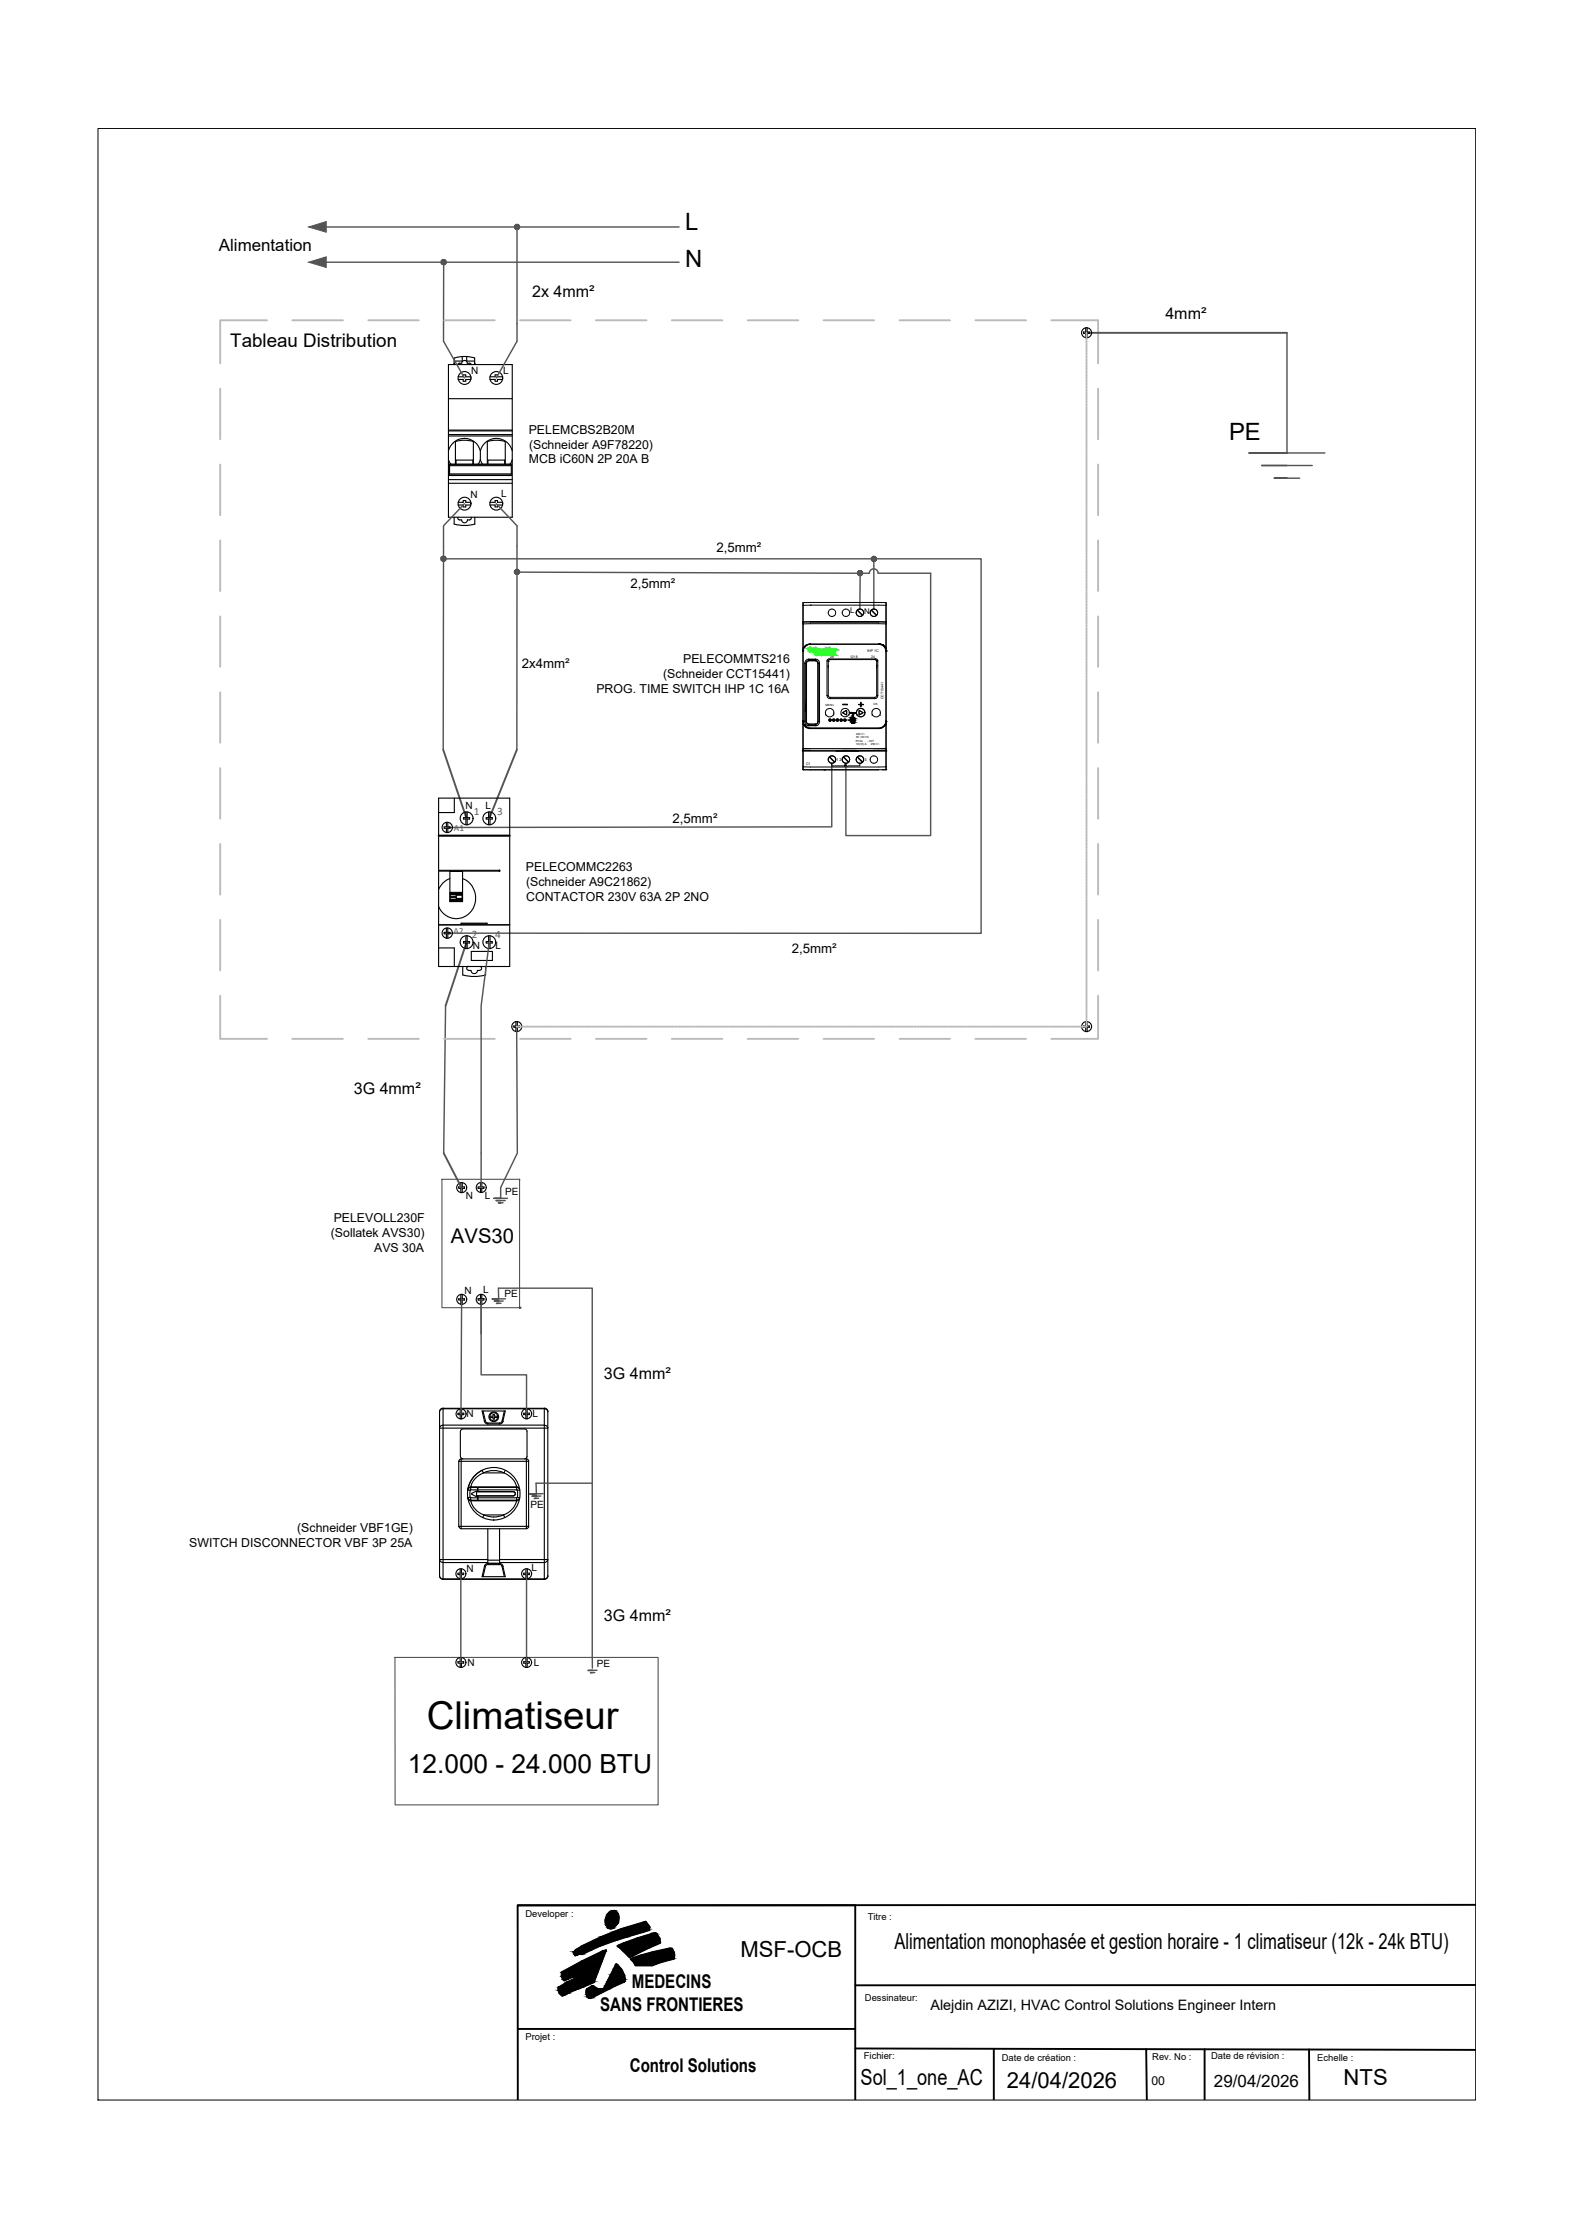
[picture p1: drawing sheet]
<svg xmlns="http://www.w3.org/2000/svg" width="210mm" height="297mm" viewBox="0 0 210 297" stroke-linecap="round" stroke-linejoin="round" font-family="sans-serif">
<defs><g id="words">
<text font-size="5.1" x="56.9" y="230.6">Climatiseur</text>
<text font-size="3.5" x="54.4" y="236.5">12.000 - 24.000 BTU</text>
<g font-size="3.2">
<text x="91.4" y="35.6">N</text>
<text x="91.4" y="30.7">L</text>
<text x="163.9" y="58.6">PE</text>
</g>
<g font-size="2.9">
<text x="98.7" y="261">MSF-OCB</text>
<text x="119.3" y="260">Alimentation monophasée et gestion horaire - 1 climatiseur (12k - 24k BTU)</text>
<text x="114.8" y="278.1">Sol_1_one_AC</text>
<text x="134.3" y="278.5">24/04/2026</text>
<text x="179.2" y="278.1">NTS</text>
</g>
<text font-size="2.7" x="60.1" y="165.8">AVS30</text>
<g font-size="2.5">
<text x="30.7" y="46.3">Tableau Distribution</text>
<text x="80" y="268.2">SANS FRONTIERES</text>
<text x="84.3" y="265.1">MEDECINS</text>
<text x="84" y="276.3">Control Solutions</text>
</g>
<g font-size="2.3">
<text x="29.2" y="33.5">Alimentation</text>
<text x="161.9" y="278.3">29/04/2026</text>
</g>
<g font-size="2.1">
<text x="71" y="39.7">2x 4mm²</text>
<text x="155.4" y="42.6">4mm²</text>
<text x="47.2" y="146">3G 4mm²</text>
<text x="80.5" y="183.9">3G 4mm²</text>
<text x="80.5" y="216.2">3G 4mm²</text>
</g>
<text font-size="1.9" x="124.1" y="268.1">Alejdin AZIZI, HVAC Control Solutions Engineer Intern</text>
<g font-size="1.8">
<text x="95.5" y="73.7">2,5mm²</text>
<text x="84.1" y="78.4">2,5mm²</text>
<text x="69.6" y="89.1">2x4mm²</text>
<text x="89.7" y="109.7">2,5mm²</text>
<text x="105.6" y="127.1">2,5mm²</text>
</g>
<g font-size="1.6">
<text x="70.5" y="57.8">PELEMCBS2B20M</text>
<text x="70.6" y="59.8">(Schneider A9F78220)</text>
<text x="70.5" y="61.8">MCB iC60N 2P 20A B</text>
<text x="91.1" y="88.5">PELECOMMTS216</text>
<text x="79.5" y="92.4">PROG. TIME SWITCH IHP 1C 16A</text>
<text x="88.4" y="90.5">(Schneider CCT15441)</text>
<text x="70.1" y="116.2">PELECOMMC2263</text>
<text x="70.2" y="118.1">(Schneider A9C21862)</text>
<text x="70.2" y="120.1">CONTACTOR 230V 63A 2P 2NO</text>
<text x="44.1" y="165">(Sollatek AVS30)</text>
<text x="44.5" y="163">PELEVOLL230F</text>
<text x="49.9" y="167">AVS 30A</text>
<text x="25.2" y="206.3">SWITCH DISCONNECTOR VBF 3P 25A</text>
<text x="39.6" y="204.4">(Schneider VBF1GE)</text>
<text x="153.6" y="278.1">00</text>
</g>
<g font-size="1.5" fill="#397272">
<text x="63.2" y="108.7">1</text>
<text x="66.3" y="108.7">3</text>
<text x="62.9" y="125.2">2</text>
<text x="66" y="125.2">4</text>
</g>
<g font-size="1.3">
<text x="62.8" y="49.9">N</text>
<text x="67.1" y="49.8">L</text>
<text x="62.7" y="66.5">N</text>
<text x="66.8" y="66.3">L</text>
<text x="62.1" y="107.9">N</text>
<text x="64.8" y="108">L</text>
<text x="63" y="126.6">N</text>
<text x="66.1" y="126.6">L</text>
<text x="62.1" y="159.9">N</text>
<text x="64.7" y="160">L</text>
<text x="67.4" y="159.4">PE</text>
<text x="61.9" y="172.6">N</text>
<text x="64.4" y="172.5">L</text>
<text x="67.3" y="173">PE</text>
<text x="62.2" y="189">N</text>
<text x="71" y="189">L</text>
<text x="70.7" y="201.2">PE</text>
<text x="62.2" y="209.6">N</text>
<text x="70.9" y="209.5">L</text>
<text x="62.3" y="222.3">N</text>
<text x="71.2" y="222.2">L</text>
<text x="79.6" y="222.3">PE</text>
<text x="70.1" y="255.7">Developer :</text>
<text x="115.7" y="256">Titre :</text>
<text x="115.3" y="266.9">Dessinateur:</text>
<text x="70.1" y="272.1">Projet :</text>
<text x="115.2" y="274.6">Fichier:</text>
<text x="133.6" y="274.9">Date de création :</text>
<text x="153.7" y="274.8">Rev. No :</text>
<text x="161.5" y="274.7">Date de révision :</text>
<text x="175.7" y="274.9">Echelle :</text>
</g>
<g font-size="1.3" fill="#397272">
<text x="60.5" y="110.8">A1</text>
<text x="60.5" y="124.6">A2</text>
</g>
<g font-size="1">
<text x="113.4" y="81.8">L</text>
<text x="115.2" y="81.9">N</text>
</g>
<g font-size=".5">
<text x="110.7" y="87.8">06</text>
<text x="113.4" y="87.8">1218</text>
<text x="115.6" y="87">IHP 1C</text>
<text x="116.2" y="87.8">24</text>
<text x="117.8" y="93.2" transform="rotate(-90 117.8 93.2)">CCT15441</text>
<text x="107.5" y="102">C1</text>
<text x="111.5" y="101.5">1</text>
<text x="111.9" y="101.5">2</text>
<text x="115.3" y="101.5">3</text>
</g>
<g font-size=".4">
<text x="110.1" y="94.1">MENU</text>
<text x="116.5" y="94.1">OK</text>
<text x="114.1" y="99">R10a</text>
<text x="114.1" y="99.4">16(10) A</text>
<text x="114.2" y="98.1">230 V~</text>
<text x="114.2" y="98.4">50 / 60 Hz</text>
<text x="115.7" y="99">- 30T</text>
<text x="116.1" y="99.4">250 V~</text>
</g>
</g></defs>
<!-- layer: 01_Puissance -->
<g fill="none" stroke="#545454" stroke-width=".19">
<path d="M43.5 30.3h47.1M43.5 35h47.1M59.2 35l-.1 10.5 2.8 4.9M68.9 30.3v15.2l-2.7 4.9M171.6 44.4v16h-5h10.1M61.9 67.2l-2.8 2.9v29.9M66.2 67.2l2.7 2.9v29.9M171.6 62.1h-3.3h6.7M171.6 63.8h-1.7h3.4M59.4 134.2l-.2 19.6M65.2 125.7l-1 8.5v24.2M68.9 137.6l.1 16.2-2.2 4.6v1.4h-.9h1.8"/>
<path d="M69.3 157.3v.1M61.6 173.3l-.1 15.3M64.2 177.9v-4.6v10.1h6v5.2M66.5 173.5l-.6 .1 1.2-.1M66.8 160.1h-.6h1.2M66.8 160.4h-.3h.6M66.8 173.8h-.6h.3M67.4 173.2l-1.8 .1 .9-.1v-1.4h12.5v50.7M69.3 174.4h.1M71.5 199.5l-.6 .1 1.2-.1M71.5 199.8l-.3 .1 .6-.1M79 197.8h-7.5v1.4l-.9 .1 1.8-.1"/>
<path d="M61.5 209.9v11.8M70.2 209.9v11.8M79 222.8h-.6h1.2M79 223.1h-.3h.6"/>
</g>
<g fill="#545454" stroke="#545454" stroke-width=".13">
<path d="M41.2 30.3l2.3-.7v1.4z"/>
<path d="M41.2 35l2.3-.7v1.4z"/>
<path d="M68.9 30.3h.4v-.2zM69.1 30l.2 .1-.4 .2zM68.9 29.9v.4l.2-.3z"/>
<path d="M68.8 30l.1 .3v-.4zM68.7 30.1l.1-.1 .1 .3zM68.7 30.1l-.1 .2h.3z"/>
<path d="M68.6 30.3l.1 .1 .2-.1zM68.7 30.4l.2-.1-.1 .3zM68.9 30.3l-.1 .3h.1z"/>
<path d="M68.9 30.3v.3h.2zM68.9 30.3l.4 .1-.2 .2zM68.9 30.3l.4 .1v-.1z"/>
<path d="M59.2 35h.3v-.2zM59.3 34.7l.2 .1-.3 .2zM59.2 34.6v.4l.1-.3z"/>
<path d="M59 34.7l.2 .3v-.4zM59 34.7l.2 .3-.3-.2zM58.9 34.8l-.1 .2h.4z"/>
<path d="M58.8 35l.1 .1 .3-.1zM58.9 35.1l.3-.1-.2 .3zM59.2 35l-.2 .3h.2z"/>
<path d="M59.2 35v.3h.1zM59.2 35l.3 .1-.2 .2zM59.2 35l.3 .1v-.1z"/>
</g>
<!-- layer: 02_Commande -->
<path d="M59.1 74.5h57.4v6.7M68.9 76.3l45.8 .2v4.7M114.7 76.5h1.2M115.9 76.4a.58 .58 0 0 1 .6-.5 .58 .58 0 0 1 .6 .6h7v34.9h-11.3v-9.6M116.5 74.5h14.3v50h-71.2M110.9 101.8v8.5l-51.3 .1" fill="none" stroke="#545454" stroke-width=".19"/>
<g fill="#545454" stroke="#545454" stroke-width=".13">
<path d="M68.9 76.3h.4l-.1-.2zM69.1 76l.1 .1-.3 .2zM68.9 75.9v.4l.2-.3z"/>
<path d="M68.8 76l.1 .3v-.4zM68.8 76l.1 .3-.2-.2zM68.7 76.1l-.1 .2h.3z"/>
<path d="M68.6 76.3l.1 .1 .2-.1zM68.7 76.4l.2-.1-.1 .3zM68.9 76.3l-.1 .3h.1z"/>
<path d="M68.9 76.3v.3h.2zM68.9 76.3l.3 .1-.1 .2zM68.9 76.3l.3 .1 .1-.1z"/>
<path d="M116.5 74.5h.4l-.1-.1zM116.7 74.2l.1 .2-.3 .1zM116.5 74.2v.3l.2-.3z"/>
<path d="M116.4 74.2l.1 .3v-.3zM116.4 74.2l.1 .3-.3-.1zM116.2 74.4v.1h.3z"/>
<path d="M116.2 74.5v.2l.3-.2zM116.2 74.7l.3-.2-.1 .4zM116.5 74.5l-.1 .4h.1z"/>
<path d="M116.5 74.5v.4h.2zM116.5 74.5l.3 .2-.1 .2zM116.5 74.5l.3 .2 .1-.2z"/>
<path d="M59.1 74.5h.4l-.1-.2zM59.3 74.2l.1 .1-.3 .2zM59.1 74.2v.3l.2-.3z"/>
<path d="M59 74.2l.1 .3v-.3zM58.8 74.3l.2-.1 .1 .3zM58.8 74.3v.2h.3z"/>
<path d="M58.8 74.5v.2l.3-.2zM58.8 74.7l.3-.2-.1 .3zM59.1 74.5l-.1 .3 .1 .1z"/>
<path d="M59.1 74.5v.4l.2-.1zM59.1 74.5l.3 .2-.1 .1zM59.1 74.5l.3 .2 .1-.2z"/>
<path d="M114.7 76.5h.3v-.2zM114.9 76.1l.1 .2-.3 .2zM114.7 76.1v.4l.2-.4z"/>
<path d="M114.5 76.1l.2 .4v-.4zM114.5 76.1l.2 .4-.3-.2zM114.4 76.3l-.1 .2h.4z"/>
<path d="M114.3 76.5l.1 .1 .3-.1zM114.4 76.6l.3-.1-.2 .3zM114.7 76.5l-.2 .3h.2z"/>
<path d="M114.7 76.5v.3h.2zM114.7 76.5l.3 .1-.1 .2zM114.7 76.5l.3 .1v-.1z"/>
</g>
<!-- layer: 03_Symbole -->
<g fill="none" stroke="#000" stroke-width=".15">
<path d="M59.8 48.6h8.5v20.4h-8.5zM59.8 58.2h8.5M59.8 58h8.5M59.8 57.5h8.5M59.8 57.4h8.5M59.8 53.2h8.5M60.6 47.8l-.1 .8M60.6 48.4l-.1 .2M61.1 50.3h.7v-.3h.3v.3h.7M61.1 50.6h.7v.2h.3v-.2h.7M61.3 48.5h.3M61.3 48.4l-.2 .2"/>
<path d="M61.6 48.4a.36 .36 0 0 1 .3-.3 .36 .36 0 0 1 .4 .4l.3-.1 .2 .2M61.6 47.6v.6h-1M62.2 47.6v.6h1.1M63.3 47.8v.8M63.3 47.8a4.6 4.6 0 0 0-2.7 0M63.3 48.4l.1 .2M65.3 50.3h.7v-.3h.3v.3h.7M65.3 50.6h.7v.2h.3v-.2h.7M144.8 43.7v.6h-.3v.2h.3v.5M145 43.7v.6h.3v.2h-.3v.5M59.8 61.3l.3 .6M59.8 60.1a2.2 2.2 0 0 1 2.1-1.6 2.2 2.2 0 0 1 2.2 1.6"/>
<path d="M59.8 64.5h8.5M59.8 64h8.5M60 61.9h8.2v1.5h-8.2zM60 63.4h8.2M60 63.2h8.2M60 62.1h8.2M60 62h8.2M60.6 69v.9l1.4 .2 1.3-.2M60.7 61.9v-3a4.3 4.3 0 0 1 2.4 0v3M60.8 61.9v-.5h2.3v.5M61.1 69a.24 .24 0 0 0 .2 .3M61.1 67.4h.7v.2h.3v-.2h.7"/>
<path d="M61.1 67h.7v-.2h.3v.2h.7M62.3 69.3a.39 .39 0 0 1-.3 .4 .39 .39 0 0 1-.4-.4h-.3M62.8 69a.24 .24 0 0 1-.2 .3h-.3M63.3 69v.9M64.1 61.3l.3 .6M64.1 60.1v1.2l-.3 .6M64.1 60.1a2.2 2.2 0 0 1 2.1-1.6 2.2 2.2 0 0 1 2.1 1.6M65 61.9v-3a4.3 4.3 0 0 1 2.4 0v3M65.1 61.9v-.5h2.2v.5M65.3 67.4h.7v.2h.3v-.2h.7M65.3 67h.7v-.2h.3v.2h.7M68.3 61.3l-.3 .6"/>
<path d="M58.5 106.5h9.5v22.4h-9.5zM58.5 116.2h8.1M58.5 116.1h8.1M58.5 111.5h9.5M59.5 109.7v.6h-.3v.2h.3v.5M59.7 109.7v.6h.3v.2h-.3v.5M60 117.2a2.56 2.56 0 0 0-1.5 1.4M60 116.2h1.7v4.1h-1.7zM60 119h1.6v1.2h-1.6zM60 119.9h1.6M60 119.7h.8M60 119.6h.8"/>
<path d="M60 119.5h.8M60 119.3h1.6M60 119.2h1.6M60.6 106.5v1.9h-2.1M61.6 119.4h-.8v.4h.8M61.7 117.2a2.76 2.76 0 0 1 1.7 3.2 2.76 2.76 0 0 1-2.9 2.1 2.6 2.6 0 0 1-2-1.6M62.1 108.3v.8h-.3v.1h.3v.8M62.3 108.3v.8h.3v.1h-.3v.8M65.2 108.3v.8h-.4v.1h.4v.8M65.3 108.3v.8h.3v.1h-.3v.8M112.7 102l-.1 .2M112.7 102.1h.1"/>
<path d="M112.7 102v.1M58.5 126.4h2.1v2.5M58.5 123.3h9.5M59.5 123.8v.6h-.3v.2h.3v.5M59.7 123.8v.6h.3v.2h-.3v.5M60 120h1.6M61.5 123.1h3.4v.1h-3.4zM61.6 120.1h-1.6h1.6M61.7 128.9v1.1l1.5 .2 1.6-.2M62.1 124.8v.8h-.3v.2h.3v.7M62.3 124.8v.8h.3v.2h-.3v.7M62.5 129.4h.3"/>
<path d="M62.5 128.9a.26 .26 0 0 0-.3 .3 .26 .26 0 0 0 .3 .2M62.8 129.4a.43 .43 0 0 0 .4 .5 .43 .43 0 0 0 .5-.5M62.9 126.9h2.8v1.2h-2.8zM63.7 129.4h.3M64 128.9l.2 .1v.2l-.1 .2h-.1M64.8 128.9v1.2M65.2 124.8v.8h-.4v.2h.4v.7M65.3 124.8v.8h.3v.2h-.3v.7M68.8 136.3v.5h-.3v.2h.3v.6M69 136.3v.5h.3v.2h-.3v.6M144.8 136.3v.5h-.3v.2h.3v.6M145 136.3v.5h.3v.2h-.3v.6"/>
<path d="M61.5 157.7v.6h-.3v.2h.3v.6M61.6 157.7v.6h.3v.2h-.3v.6M64.1 157.7v.6h-.3v.2h.3v.6M64.2 157.7v.6h.3v.2h-.3v.6M61.5 172.6v.6h-.3v.2h.3v.6M61.6 172.6v.6h.3v.2h-.3v.6M64.1 172.6v.6h-.3v.2h.3v.6M64.2 172.6v.6h.3v.2h-.3v.6M58.8 190.2l.3-.1h13.5l.3 .1 .2 .3h-14.5zM58.8 188l.3-.1h13.5l.4 .2 .1 22.2-.2 .2-.3 .1h-13.5l-.4-.2-.1-22.2zM59.1 187.8h13.5v22.9h-13.5zM59.1 187.8l-.2 .1-.3 .4"/>
<path d="M61.2 194.9h9.3v8.7h-9.3zM61.4 187.9v.6h-.3v.2h.3v.6M61.4 190.9v3.4M61.4 190.9l.1-.2 .2-.1h8.4l.2 .3v3.4l-.2 .2-.1 .1M61.4 194.3l.1 .1 .2 .2M61.5 194.6v9.3h8.7v-9.3M61.5 194.6h8.7M61.5 194.6l-.3 .1v.2M61.6 187.9v.6h.3v.2h-.3v.6M62.4 199.8h.1M62.4 198.7l.3 .1M62.4 199.7l.1 .2 .3 .2"/>
<path d="M62.4 199.9l.2 .2 .2 .1M62.7 199.7l-.3 .1M62.8 199.8h.9M62.8 198.4v.3h.9M62.8 198.4h6.1M62.8 199.8v.3M62.8 198.7l-.1 .1v.6l.1 .4M62.8 198.4h-.2l-.2 .3M62.8 198.3h6.1M62.8 198.3v.1M62.9 199.3l.5 .3M62.9 199.2v.1"/>
<path d="M63.4 198.9l-.5 .3M63.5 198.9l.1 .1M63.5 199v.5M63.6 199.5l-.1 .1M63.7 198.4v.6h4.7M63.7 199.8h5.2M63.7 198.4v.6M64.4 188.2l.3 1.3-.1 .1M64.5 196.5l-.2-.4a3.3 3.3 0 0 0-1.9 2.5l.2-.2 .2-.1M64.5 196.5a2.71 2.71 0 0 0-1.7 1.8M64.5 196.5h2.7M64.5 196.5a3.1 3.1 0 0 1 2.7 0"/>
<path d="M64.6 189.6l.1 .2 .4 .1M64.6 189.6l-.3-1.4h3.1l-.3 1.4M64.7 189.5l.1 .2 .3 .1M65.1 189.8h1.5v.1h-1.5zM65.3 189.1h.5v.2h.1v-.2h.5M65.8 188.7v.2h-.5M65.8 188.7h.1M65.9 188.7v.2h.5M67 189.5l-.1 .2-.3 .1M67.1 189.6l-.1 .2-.4 .1M67.2 196.5a2.79 2.79 0 0 1 1.7 1.8M67.3 188.2l-.3 1.3 .1 .1"/>
<path d="M67.4 196.1l-.2 .4M68.4 199a.29 .29 0 0 1 .3 .2 .29 .29 0 0 1-.3 .3h-4.7v.6M68.4 199a.26 .26 0 0 1 .3 .2 .26 .26 0 0 1-.3 .3h-4.7v.6M68.9 198.3v.4h-5.2M68.9 199.8v.3M68.9 198.4h.2l.2 .3M68.9 198.3l.3 .2 .1 .1M68.9 199.8h.4M69 198.8v.9M69.3 198.7l-.3 .1-.1-.1M69.3 199.9l-.2 .2-.2 .1a2.84 2.84 0 0 1-1.8 1.9l.2 .3M69.3 199.7l-.1 .2-.3 .2"/>
<path d="M70.1 187.9v.6h-.3v.2h.3v.6M70.2 194.6l.3 .1v.2M70.3 187.9v.6h.3v.2h-.3v.6M72.6 187.8l.2 .1 .3 .4M58.6 210.2l.1 .2 .4 .3M61.2 203.6v.1l.3 .2M61.4 209.3v.5h-.3v.2h.3v.6M61.5 209.3v.5h.3v.2h-.3v.6M62.8 200.1h6.1v.1h-6.1M62.8 200.1v.1M62.8 200.2a2.71 2.71 0 0 0 1.7 1.9l-.1 .3M64.4 210.3l.3-1.4h-.1l-.3 1.4h3.1l-.3-1.4h-.1l.3 1.4"/>
<path d="M64.5 202.1h2.6M64.5 202.1a3.1 3.1 0 0 0 2.7 0M65.1 208h-6.5l.2 .3 .3 .1h6M65.1 208.6h1.5v.1h-1.5zM65.1 203.9v4.6h1.5v-4.6M65.1 208.1h1.5M65.1 208.5l-.4 .2-.1 .2M65.1 208.7l-.3 .1-.1 .1M65.9 202.7a3.5 3.5 0 0 0 3.1-5 3.5 3.5 0 0 0-5.9-.6 3.5 3.5 0 0 0 2 5.6h.7M66.6 208h6.5l-.2 .3-.3 .1h-6M66.6 208.5l.4 .2 .1 .2M66.6 208.7l.3 .1 .1 .1"/>
<path d="M70.1 209.3v.5h-.3v.2h.3v.6M70.3 209.3v.5h.3v.2h-.3v.6M70.5 203.6l-.1 .2-.2 .1M73.1 210.2l-.3 .4-.2 .1M61.4 221.1v.5h-.3v.2h.3v.6M61.5 221.1v.5h.3v.2h-.3v.6M70.1 221.1v.5h-.3v.2h.3v.6M70.3 221.1v.5h.3v.2h-.3v.6"/>
<circle cx="62" cy="50.4" r=".86"/>
<circle cx="66.2" cy="50.4" r=".86"/>
<circle cx="144.9" cy="44.4" r=".67"/>
<circle cx="62" cy="67.2" r=".86"/>
<circle cx="66.2" cy="67.2" r=".86"/>
<circle cx="59.6" cy="110.4" r=".69"/>
<circle cx="62.2" cy="109.2" r=".86"/>
<circle cx="65.3" cy="109.2" r=".86"/>
<circle cx="59.6" cy="124.5" r=".69"/>
<circle cx="62.2" cy="125.7" r=".86"/>
<circle cx="65.3" cy="125.7" r=".86"/>
<circle cx="68.9" cy="136.9" r=".67"/>
<circle cx="144.9" cy="136.9" r=".67"/>
<circle cx="61.6" cy="158.4" r=".67"/>
<circle cx="64.2" cy="158.4" r=".67"/>
<circle cx="61.6" cy="173.3" r=".67"/>
<circle cx="64.2" cy="173.3" r=".67"/>
<circle cx="61.5" cy="188.6" r=".67"/>
<circle cx="65.8" cy="189" r=".54"/>
<circle cx="65.8" cy="189" r=".65"/>
<circle cx="70.2" cy="188.6" r=".67"/>
<circle cx="61.5" cy="209.9" r=".67"/>
<circle cx="70.2" cy="209.9" r=".67"/>
<circle cx="61.5" cy="221.7" r=".67"/>
<circle cx="70.2" cy="221.7" r=".67"/>
</g>
<path d="M58.9 157.3h10.4v17.1h-10.4zM52.7 221.1h35.1v19.6h-35.1z" fill="none" stroke="#545454" stroke-width=".15"/>
<!-- layer: 04_Texte -->
<g fill="none" stroke="#000" stroke-width=".25">
<path d="M69.3 174.4h.1M69.1 254.1h45v26M81.4 254.9a1.56 1.56 0 0 0-.3 2.3l.3 .1a1.47 1.47 0 0 0 1-2M82.4 259.5a29.7 29.7 0 0 1 5-1.7 1.32 1.32 0 0 1 .6 1.4l-4 1.9-1.6-1.4zM196.8 254.1h-127.8l.1 26M69.1 270.6h45M74.9 263.1l2.7-1.5 2.8-1.3 .4-.2-1.6 4.3-2.1 .9M76.7 260.1a36.1 36.1 0 0 1 9.4-3.8l.5 .7v.4l-1 .3a41.3 41.3 0 0 0-8 3l-.3-.1M78.3 265.3l.7-.4 .9 .4h.6l1.7-3.3a3.1 3.1 0 0 1 1.2 2l-.1 .3-4.5 2.2h-.3a1 1 0 0 1-.2-1.2zM84.1 261.3a16.9 16.9 0 0 1 5.5-1.4l.3 .9v.5l-1.8 .4-1.1 .5h-2.3l-.2-.5zM114.1 273.2l82.7 .2M132.5 273.3v6.8"/>
<path d="M152.9 273.3v6.8M160.6 273.3v6.8M174.6 273.4v6.7M196.8 264.8h-82.7"/>
</g>
<!-- layer: 01_Puissance -->
<path d="M144.9 44.4h26.7M59.1 100l3.1 9.2M68.9 100l-3.7 9.2M62.2 125.7l-2.8 8.5M59.2 153.8l2.3 4.6" fill="none" stroke="#545454" stroke-width=".25"/>
<!-- layer: trait fin -->
<g fill="none" stroke="#bababa" stroke-width=".25">
<path d="M29.4 51.8v6.8M35.6 42.7h-6.2v5.8M39 42.7h6.7M49.1 42.7h6.7M59.2 42.7h6.8M69.3 42.7h6.8M79.5 42.7h6.7M89.6 42.7h6.7M99.7 42.7h6.8M109.8 42.7h6.8M120 42.7h6.7M130.1 42.7h6.7"/>
<path d="M140.2 42.7h6.2v5.8M146.4 51.8v6.8M29.4 62v6.7M29.4 72.1v6.7M146.4 62v6.7M146.4 72.1v6.7M29.4 82.2v6.7M29.4 92.3v6.8M146.4 82.2v6.7M146.4 92.3v6.8M29.4 102.5v6.7M29.4 112.6v6.7"/>
<path d="M146.4 102.5v6.7M146.4 112.6v6.7M29.4 132.8v5.8h6.2M29.4 122.7v6.7M39 138.6h6.7M49.1 138.6h6.7M59.2 138.6h6.8M69.3 138.6h6.8M79.5 138.6h6.7M89.6 138.6h6.7M99.7 138.6h6.8M109.8 138.6h6.8"/>
<path d="M120 138.6h6.7M130.1 138.6h6.7M146.4 132.8v5.8h-6.2M146.4 122.7v6.7"/>
</g>
<!-- layer: Layer1 -->
<g fill="none" stroke="#bababa" stroke-width=".25">
<path d="M144.9 44.4v.2M144.9 44.7v.3M144.9 45.1v.3M144.9 45.5v.3M144.9 45.9v.3M144.9 46.3v.3M144.9 46.7v.3M144.9 47.1v.3M144.9 47.5v.3M144.9 47.9v.3M144.9 48.3v.3M144.9 48.7v.3"/>
<path d="M144.9 49.1v.2M144.9 49.5v.2M144.9 49.9v.3M144.9 50.3v.3M144.9 50.7v.3M144.9 51.1v.2M144.9 51.5v.2M144.9 51.9v.2M144.9 52.3v.2M144.9 52.7v.2M144.9 53.1v.2M144.9 53.5v.2"/>
<path d="M144.9 53.9v.2M144.9 54.3v.2M144.9 54.7v.2M144.9 55.1v.2M144.9 55.5v.2M144.9 55.9v.2M144.9 56.3v.2M144.9 56.6v.3M144.9 57.1v.2M144.9 57.5v.2M144.9 57.9v.2M144.9 58.3v.2"/>
<path d="M144.9 58.7v.2M144.9 59v.3M144.9 59.4v.3M144.9 59.8v.3M144.9 60.2v.3M144.9 60.6v.3M144.9 61.1v.2M144.9 61.4v.3M144.9 61.8v.3M144.9 62.2v.3M144.9 62.6v.3M144.9 63v.3"/>
<path d="M144.9 63.4v.3M144.9 63.8v.3M144.9 64.2v.3M144.9 64.6v.3M144.9 65v.3M144.9 65.4v.3M144.9 65.8v.3M144.9 66.2v.3M144.9 66.6v.3M144.9 67v.3M144.9 67.4v.3M144.9 67.8v.3"/>
<path d="M144.9 68.2v.3M144.9 68.6v.3M144.9 69v.3M144.9 69.4v.3M144.9 69.8v.3M144.9 70.2v.3M144.9 70.6v.3M144.9 71v.3M144.9 71.4v.3M144.9 71.8v.3M144.9 72.2v.3M144.9 72.6v.3"/>
<path d="M144.9 73v.3M144.9 73.4v.3M144.9 73.8v.2M144.9 74.2v.3M144.9 74.6v.3M144.9 75v.3M144.9 75.4v.3M144.9 75.8v.3M144.9 76.2v.2M144.9 76.6v.2M144.9 77v.2M144.9 77.4v.2"/>
<path d="M144.9 77.8v.2M144.9 78.2v.3M144.9 78.6v.2M144.9 79v.2M144.9 79.4v.2M144.9 79.8v.2M144.9 80.2v.2M144.9 80.6v.2M144.9 81v.2M144.9 81.4v.2M144.9 81.8v.2M144.9 82.2v.2"/>
<path d="M144.9 82.6v.2M144.9 83v.2M144.9 83.4v.2M144.9 83.8v.2M144.9 84.1v.3M144.9 84.5v.3M144.9 84.9v.3M144.9 85.4v.2M144.9 85.8v.2M144.9 86.1v.3M144.9 86.5v.3M144.9 86.9v.3"/>
<path d="M144.9 87.3v.3M144.9 87.7v.3M144.9 88.1v.3M144.9 88.5v.3M144.9 88.9v.3M144.9 89.3v.3M144.9 89.7v.3M144.9 90.1v.3M144.9 90.5v.3M144.9 90.9v.3M144.9 91.3v.3M144.9 91.7v.3"/>
<path d="M144.9 92.1v.3M144.9 92.5v.3M144.9 92.9v.3M144.9 93.3v.3M144.9 93.7v.3M144.9 94.1v.3M144.9 94.5v.3M144.9 94.9v.3M144.9 95.3v.3M144.9 95.7v.3M144.9 96.1v.3M144.9 96.5v.3"/>
<path d="M144.9 96.9v.3M144.9 97.3v.3M144.9 97.7v.3M144.9 98.1v.3M144.9 98.5v.3M144.9 98.9v.3M144.9 99.3v.3M144.9 99.7v.3M144.9 100.1v.3M144.9 100.5v.3M144.9 100.9v.3M144.9 101.3v.2"/>
<path d="M144.9 101.7v.2M144.9 102.1v.2M144.9 102.5v.3M144.9 102.9v.3M144.9 103.3v.2M144.9 103.7v.2M144.9 104.1v.2M144.9 104.5v.2M144.9 104.9v.2M144.9 105.3v.2M144.9 105.7v.2M144.9 106.1v.2"/>
<path d="M144.9 106.5v.2M144.9 106.9v.2M144.9 107.3v.2M144.9 107.7v.2M144.9 108.1v.2M144.9 108.5v.2M144.9 108.8v.3M144.9 109.2v.3M144.9 109.7v.2M144.9 110.1v.2M144.9 110.5v.2M144.9 110.9v.2"/>
<path d="M144.9 111.2v.3M144.9 111.6v.3M144.9 112v.3M144.9 112.4v.3M144.9 112.8v.3M144.9 113.2v.3M144.9 113.6v.3M144.9 114v.3M144.9 114.4v.3M144.9 114.8v.3M144.9 115.2v.3M144.9 115.6v.3"/>
<path d="M144.9 116v.3M144.9 116.4v.3M144.9 116.8v.3M144.9 117.2v.3M144.9 117.6v.3M144.9 118v.3M144.9 118.4v.3M144.9 118.8v.3M144.9 119.2v.3M144.9 119.6v.3M68.9 136.9h.3M69.3 136.9h.3"/>
<path d="M69.7 136.9h.3M70.1 136.9h.3M70.5 136.9h.3M70.9 136.9h.3M71.3 136.9h.3M71.7 136.9h.3M72.1 136.9h.3M72.5 136.9h.3M72.9 136.9h.3M73.3 136.9h.3M73.7 136.9h.2M74.1 136.9h.2"/>
<path d="M74.5 136.9h.2M74.9 136.9h.2M75.3 136.9h.3M75.7 136.9h.3M76.1 136.9h.2M76.5 136.9h.2M76.9 136.9h.2M77.3 136.9h.2M77.7 136.9h.2M78.1 136.9h.2M78.5 136.9h.2M78.9 136.9h.2"/>
<path d="M79.3 136.9h.2M79.7 136.9h.2M80.1 136.9h.2M80.5 136.9h.2M80.9 136.9h.2M81.3 136.9h.2M81.6 136.9h.3M82 136.9h.3M82.5 136.9h.2M82.9 136.9h.2M83.3 136.9h.2M83.7 136.9h.2"/>
<path d="M84 136.9h.3M84.4 136.9h.3M84.8 136.9h.3M85.2 136.9h.3M85.6 136.9h.3M86 136.9h.3M86.4 136.9h.3M86.8 136.9h.3M87.2 136.9h.3M87.6 136.9h.3M88 136.9h.3M88.4 136.9h.3"/>
<path d="M88.8 136.9h.3M89.2 136.9h.3M89.6 136.9h.3M90 136.9h.3M90.4 136.9h.3M90.8 136.9h.3M91.2 136.9h.3M91.6 136.9h.3M92 136.9h.3M92.4 136.9h.3M92.8 136.9h.3M93.2 136.9h.3"/>
<path d="M93.6 136.9h.3M94 136.9h.3M94.4 136.9h.3M94.8 136.9h.3M95.2 136.9h.3M95.6 136.9h.3M96 136.9h.3M96.4 136.9h.3M96.8 136.9h.3M97.2 136.9h.3M97.6 136.9h.3M98 136.9h.3"/>
<path d="M98.4 136.9h.3M98.8 136.9h.2M99.2 136.9h.2M99.6 136.9h.3M100 136.9h.3M100.4 136.9h.3M100.8 136.9h.3M101.2 136.9h.2M101.6 136.9h.2M102 136.9h.2M102.4 136.9h.2M102.8 136.9h.2"/>
<path d="M103.2 136.9h.2M103.6 136.9h.2M104 136.9h.2M104.4 136.9h.2M104.8 136.9h.2M105.2 136.9h.2M105.6 136.9h.2M106 136.9h.2M106.4 136.9h.2M106.8 136.9h.2M107.2 136.9h.2M107.6 136.9h.2"/>
<path d="M108 136.9h.2M108.4 136.9h.2M108.8 136.9h.2M109.1 136.9h.3M109.5 136.9h.3M109.9 136.9h.3M110.3 136.9h.3M110.8 136.9h.2M111.1 136.9h.3M111.5 136.9h.3M111.9 136.9h.3M112.3 136.9h.3"/>
<path d="M112.7 136.9h.3M113.1 136.9h.3M113.5 136.9h.3M113.9 136.9h.3M114.3 136.9h.3M114.7 136.9h.3M115.1 136.9h.3M115.5 136.9h.3M115.9 136.9h.3M116.3 136.9h.3M116.7 136.9h.3M117.1 136.9h.3"/>
<path d="M117.5 136.9h.3M117.9 136.9h.3M118.3 136.9h.3M118.7 136.9h.3M119.1 136.9h.3M119.5 136.9h.3M119.9 136.9h.3M120.3 136.9h.3M120.7 136.9h.3M121.1 136.9h.3M121.5 136.9h.3M121.9 136.9h.3"/>
<path d="M122.3 136.9h.3M122.7 136.9h.3M123.1 136.9h.3M123.5 136.9h.3M123.9 136.9h.2M124.3 136.9h.3M124.7 136.9h.3M125.1 136.9h.3M125.5 136.9h.3M125.9 136.9h.3M126.3 136.9h.2M126.7 136.9h.2"/>
<path d="M127.1 136.9h.2M127.5 136.9h.2M127.9 136.9h.3M128.3 136.9h.2M128.7 136.9h.2M129.1 136.9h.2M129.5 136.9h.2M129.9 136.9h.2M130.3 136.9h.2M130.7 136.9h.2M131.1 136.9h.2M131.5 136.9h.2"/>
<path d="M131.9 136.9h.2M132.3 136.9h.2M132.7 136.9h.2M133.1 136.9h.2M133.5 136.9h.2M133.8 136.9h.3M134.2 136.9h.3M134.6 136.9h.3M135.1 136.9h.2M135.5 136.9h.2M135.9 136.9h.2M136.2 136.9h.3"/>
<path d="M136.6 136.9h.3M137 136.9h.3M137.4 136.9h.3M137.8 136.9h.3M138.2 136.9h.3M138.6 136.9h.3M139 136.9h.3M139.4 136.9h.3M139.8 136.9h.3M140.2 136.9h.3M140.6 136.9h.3M141 136.9h.3"/>
<path d="M141.4 136.9h.3M141.8 136.9h.3M142.2 136.9h.3M142.6 136.9h.3M143 136.9h.3M143.4 136.9h.3M143.8 136.9h.3M144.2 136.9h.3M144.9 120v.3M144.9 120.4v.3M144.9 120.8v.3M144.9 121.2v.3"/>
<path d="M144.9 121.6v.3M144.9 122v.3M144.9 122.4v.3M144.9 122.8v.3M144.9 123.2v.3M144.9 123.6v.3M144.9 124v.3M144.9 124.4v.3M144.9 124.8v.3M144.9 125.2v.3M144.9 125.6v.3M144.9 126v.2"/>
<path d="M144.9 126.4v.2M144.9 126.8v.2M144.9 127.2v.3M144.9 127.6v.3M144.9 128v.3M144.9 128.4v.2M144.9 128.8v.2M144.9 129.2v.2M144.9 129.6v.2M144.9 130v.2M144.9 130.4v.2M144.9 130.8v.2"/>
<path d="M144.9 131.2v.2M144.9 131.6v.2M144.9 132v.2M144.9 132.4v.2M144.9 132.8v.2M144.9 133.2v.2M144.9 133.6v.2M144.9 133.9v.3M144.9 134.4v.2M144.9 134.8v.2M144.9 135.2v.2M144.9 135.6v.2"/>
<path d="M144.9 136v.2M144.9 136.3v.3M144.9 136.7v.2h-.3"/>
</g>
<!-- layer: 0 -->
<path d="M58.5 111.4h9.5M66.6 116.1v.1" fill="none" stroke="#000" stroke-width=".25"/>
<!-- layer: 04_Texte -->
<g fill="#000" stroke="#000" stroke-width=".13">
<path d="M81.1 257.2h.7zM81.6 254.9h.5zM85.8 256.4l.3-.1 .1 .1zM87.2 257.8h.2zM89.3 259.9h.3zM74.7 266.1h.8l-.5 .2zM74.9 263.7h1.7l-.9 .3zM76.6 260.8h.3l-.2 .1zM77.3 260.6h.4zM78.3 266.4h.8l-.3 .1zM80.7 260.1h.1zM82.2 262l.2 .1h-.3z"/>
<path d="M83.1 260.3h2.5l-1.3 .6z"/>
<path d="M77.7 259.6l1.1 .5 1.2-.5zM76.7 260.1l1-.5 1.1 .5z"/>
<path d="M77.8 259.5h2.4zM77.7 259.6h2.3z"/>
<path d="M81.1 257.2h.7zM81.1 257.2h.7l-.4 .1z"/>
<path d="M79.2 258.8l1 .7 1.8-.7zM77.8 259.5l1.4-.7 1 .7z"/>
<path d="M81.6 254.9h.5zM81.6 254.9h.5z"/>
<path d="M81.6 254.9h.6h-.1zM81.4 254.9h.2h.6z"/>
<path d="M80.8 256.8l1 .4 .4-.4zM80.8 256.8l1 .4h-.7z"/>
<path d="M81.4 254.9l.9 .2-.1-.2zM81.4 254.9l.9 .2h-1.1z"/>
<path d="M81.2 255.1l1.2 .2-.1-.2zM81.2 255.1l1.2 .2h-1.3z"/>
<path d="M80.8 256.6l1.4 .2 .1-.2zM80.8 256.6l1.4 .2h-1.4z"/>
<path d="M80.7 256.4l1.6 .2 .1-.2zM80.7 256.4l1.6 .2h-1.5z"/>
<path d="M81.1 255.3h1.4h-.1zM81.1 255.3h1.4h-1.5z"/>
<path d="M81 255.3l1.5 .2v-.2zM81 255.3l1.5 .2h-1.6z"/>
<path d="M80.7 256.4h1.8zM80.7 256.4h1.7z"/>
<path d="M80.9 255.5l1.6 .3v-.3zM80.9 255.5l1.6 .3h-1.7z"/>
<path d="M80.7 256.1l1.8 .3v-.3zM80.7 256.1l1.8 .3h-1.8z"/>
<path d="M80.8 255.8l1.7 .3v-.3zM80.8 255.8l1.7 .3h-1.8z"/>
<path d="M80.2 258.3l1.8 .5 1.6-.5zM79.2 258.8l1-.5 1.8 .5z"/>
<path d="M80.2 258.3h3.4zM80.2 258.3h3.4z"/>
<path d="M81.7 257.7l1.9 .6 2-.6zM80.2 258.3l1.5-.6 1.9 .6z"/>
<path d="M81.9 257.7h3.9zM81.7 257.7h3.9z"/>
<path d="M85.8 256.4l.8 .6-.4-.6zM83.9 257l1.9-.6 .8 .6z"/>
<path d="M83.9 257l2.7 .3v-.3zM82.9 257.3l1-.3 2.7 .3z"/>
<path d="M82.9 257.3l3.7 .1v-.1zM82.5 257.4l.4-.1 3.7 .1z"/>
<path d="M82.5 257.4l3.3 .3 .8-.3zM81.9 257.7l.6-.3 3.3 .3z"/>
<path d="M82.6 259.8l3 .5 1-.5zM82.6 259.8l3 .5h-2.5z"/>
<path d="M82.6 259.7h4.1zM82.6 259.7l4 .1z"/>
<path d="M82.4 259.7h4.3h.1zM82.4 259.7h4.3h-4.1z"/>
<path d="M82.4 259.5l4.4 .2 .5-.2zM82.4 259.5l4.4 .2h-4.4z"/>
<path d="M87.2 257.8l.4 .1zM87 257.9l.2-.1 .4 .1z"/>
<path d="M87 257.9l.9 .6-.3-.6zM85.1 258.5l1.9-.6 .9 .6z"/>
<path d="M83.1 259.2l4.2 .3 .6-.3zM82.4 259.5l.7-.3 4.2 .3z"/>
<path d="M85.1 258.5h2.8zM85 258.5h2.9z"/>
<path d="M85 258.5l3 .5-.1-.5zM83.7 259l1.3-.5 3 .5z"/>
<path d="M83.2 259.2h4.8zM83.1 259.2h4.8z"/>
<path d="M83.7 259l4.3 .2v-.2zM83.2 259.2l.5-.2 4.3 .2z"/>
<path d="M89.3 259.9l.6 .5-.3-.5zM87.1 260.4l2.2-.5 .6 .5z"/>
<path d="M74.9 263.7l.1 .3h.7zM75 264h.7l-.4 .2z"/>
<path d="M74.6 265.9l.9 .2 .3-.2zM74.6 265.9l.9 .2h-.8z"/>
<path d="M74.4 265.5l1.4 .4 .9-.4zM74.4 265.5l1.4 .4h-1.2z"/>
<path d="M74.9 263.6h2zM74.9 263.6l1.7 .1z"/>
<path d="M74.4 265.3l2.3 .2 .4-.2zM74.4 265.3l2.3 .2h-2.3z"/>
<path d="M76.6 260.7l.3 .1 .3-.1zM76.6 260.7l.3 .1h-.3z"/>
<path d="M76.6 260.6h.7zM76.6 260.6l.6 .1z"/>
<path d="M74.4 265.1l2.7 .2 .5-.2zM74.4 265.1l2.7 .2h-2.7z"/>
<path d="M76.4 260.4l1.3 .2 .5-.2zM76.4 260.4l1.3 .2h-1.1z"/>
<path d="M78.3 266.4l.2 .1h.3zM78.5 266.5h.3z"/>
<path d="M76.7 260.1l1.5 .3 .5-.3zM76.4 260.4l.3-.3 1.5 .3z"/>
<path d="M76.7 260.1h2.1zM76.7 260.1h2z"/>
<path d="M79 264.9l.5 .3-.4-.3zM78.5 265.2l.5-.3 .5 .3z"/>
<path d="M75.5 264.4l2.1 .7 1.6-.7zM74.4 265.1l1.1-.7 2.1 .7z"/>
<path d="M75.7 264.3l3.5 .1v-.1zM75.5 264.4l.2-.1 3.5 .1z"/>
<path d="M76.8 263.8l2.4 .5 .2-.5zM75.7 264.3l1.1-.5 2.4 .5z"/>
<path d="M76.9 263.7l2.5 .1 .1-.1zM76.9 263.7l2.5 .1h-2.6z"/>
<path d="M76.9 263.6h2.6zM76.9 263.7h2.6z"/>
<path d="M74.8 263.6h4.7zM74.8 263.6h4.7z"/>
<path d="M78.5 265.2l1.4 .1-.4-.1zM78.3 265.3l.2-.1 1.4 .1z"/>
<path d="M74.9 263.1l4.6 .5 .2-.5zM74.9 263.1l4.6 .5h-4.7z"/>
<path d="M78.2 266.1l.9 .3 .6-.3zM78.2 266.1l.9 .3h-.8z"/>
<path d="M78.3 265.3h1.6zM78.3 265.3h1.6z"/>
<path d="M78.2 265.8l1.5 .3 .5-.3zM78.2 265.8l1.5 .3h-1.5z"/>
<path d="M77.6 261.6l2.1 1.5 .6-1.5zM74.9 263.1l2.7-1.5 2.1 1.5z"/>
<path d="M78.2 265.7h2.1zM78.2 265.7l2 .1z"/>
<path d="M78.2 265.5l2.1 .2 .4-.2zM78.2 265.5l2.1 .2h-2.1z"/>
<path d="M80.4 260.3l-.1 1.3 .5-1.3zM77.6 261.6l2.8-1.3-.1 1.3z"/>
<path d="M80.7 260.1l.1 .1zM80.6 260.2h.2z"/>
<path d="M80.6 260.2l.2 .1v-.1zM80.4 260.3l.2-.1 .2 .1z"/>
<path d="M78.3 265.3l2.4 .2 .5-.2zM78.3 265.3l2.4 .2h-2.5z"/>
<path d="M78.3 265.3h2.9zM78.3 265.3h2.9z"/>
<path d="M80 265.3h1.2zM79.9 265.3h1.3z"/>
<path d="M80.5 265.3h.8zM80 265.3h1.2z"/>
<path d="M80.7 264.9l.6 .4 .6-.4zM80.7 264.9l.6 .4h-.8z"/>
<path d="M82.1 262.1l.8 .6-.5-.6zM82.1 262.1l.8 .6h-1.1z"/>
<path d="M81.8 262.7l1.4 .7-.3-.7zM81.8 262.7l1.4 .7h-1.8z"/>
<path d="M83.1 260.3l.7 .6h.5zM83.8 260.9h.5l-.3 .2z"/>
<path d="M81.4 263.4l2 .6-.2-.6zM81.4 263.4l2 .6h-2.3z"/>
<path d="M81 264.3l.9 .6 1.4-.6zM81 264.3l.9 .6h-1.2z"/>
<path d="M81.1 264l2.2 .3 .1-.3zM81.1 264l2.2 .3h-2.3z"/>
<path d="M84.5 261.7h3.6zM84.5 261.7h3.6z"/>
<path d="M84.5 261.7l2.5 .5 1.1-.5zM84.5 261.7l2.5 .5h-2.3z"/>
<path d="M84.3 261.4l3.8 .3 1.1-.3zM84.3 261.4l3.8 .3h-3.6z"/>
<path d="M84.1 261.3l5.1 .1 .4-.1zM84.1 261.3l5.1 .1h-4.9z"/>
<path d="M87.1 260.4h2.8zM87 260.4h2.9z"/>
<path d="M87 260.4l2.9 .4v-.4zM85.7 260.8l1.3-.4 2.9 .4z"/>
<path d="M84.2 261.3h5.7zM84.1 261.3h5.5z"/>
<path d="M84.3 261.2l5.6 .1v-.1zM84.2 261.3l.1-.1 5.6 .1z"/>
<path d="M85.5 260.8l4.4 .4v-.4zM84.3 261.2l1.2-.4 4.4 .4z"/>
<path d="M85.7 260.8h4.2zM85.5 260.8h4.4z"/>
</g>
<!-- layer: 03_Symbole -->
<g fill="none" stroke="#000" stroke-width=".13">
<path d="M107.1 96.1a1.02 1.02 0 0 0 .9 1M107.1 86.8h.1M107.1 96.2h.1M107.1 96.1h.1M107.1 96.6h.1M107.1 99.8h.1M107.1 86.5h.1M107.1 83.2h.1M107.1 80.7h.1M107.1 86.9h.1M107.1 96.3l.1 .4M107.1 83h.1"/>
<path d="M107.1 80.4v19.7M107.1 86.5v.4M107.1 96.6a.98 .98 0 0 0 1 .6h9.1M107.1 96.1a.94 .94 0 0 0 1 1h9.1a.94 .94 0 0 0 .9-1M107.1 99.8v.3M107.1 83v.2M107.1 80.4v.3M107.1 80.4h11M107.1 80.7v2.3M107.1 83.2v3.3M107.1 86.9v9.2M107.1 96.6v3.2"/>
<path d="M107.1 83.2h11M107.1 99.8h11M107.2 86.3h.1M107.3 96.7h.1M107.3 96.8h.1M107.3 86.2h.1M107.3 86.2l-.2 .6M107.3 96.3a.54 .54 0 0 0 .6 .5M107.3 88.5h.1M107.3 88.5v7.8M107.4 88.4h.1M107.4 88.4v7.9"/>
<path d="M107.4 96.3h-.1M107.4 86.1l-.2 .4-.1 .4M107.4 86.1v.1M107.4 86.1h.1M107.5 97h.1M107.5 86l-.4 .5M107.5 86.1h.1M107.5 93.3l-.1 1.6M107.5 93.3h.1M107.6 93.3v2.8a.37 .37 0 0 0 .3 .5M107.6 88.2l.3-.1h.8a.36 .36 0 0 1 .4 .4v7.8a.36 .36 0 0 1-.4 .3h-.8a.61 .61 0 0 1-.4-.8v-7.3zM107.7 96.7l.2 .1"/>
<path d="M107.8 88h1M107.8 97.1h.2M107.9 87.9a.58 .58 0 0 0-.6 .6M107.9 88.1a.66 .66 0 0 0-.3 .9v4.3M107.9 96.8h.1M107.9 96.8h.8M107.9 87.9v.2M107.9 96.6v.2M107.9 87.9h.8M107.9 96.6h.8M107.9 88.1h.8M108 85.9h.1"/>
<path d="M108 85.9l-.6 .3M108.1 80.7h.1M108.1 85.9a.94 .94 0 0 0-1 1M108.1 85.9h.1M108.1 97.1h9.1M108.1 82.9v.1M108.1 82.9h-1M108.1 82.9l10 .1M108.1 82.9h10.1M108.1 83h-1M108.1 85.9h9.1M108.1 80.7h-1"/>
<path d="M108.1 80.7h10M108.7 87.9a.58 .58 0 0 1 .6 .6M108.7 88.1l.3 .2 .1 .2M108.7 96.8h.1M108.7 87.9v.2M108.7 96.6v.2M108.9 96.7l-.2 .1M109.1 96.3a.29 .29 0 0 1-.4 .3M109.1 96.3h.2M109.1 88.5h.2M109.1 88.5v7.8M109.2 88.4v7.9"/>
<path d="M109.3 96.3a.54 .54 0 0 1-.6 .5M109.3 88.5v7.8M110.1 95.3v.1M110.3 92.8a.4 .4 0 0 0 .4 .4M110.3 88.1v4.7M110.3 88.1l.2 .1M110.5 92.8l.2 .2M110.5 88.2h.1M110.5 88.8v.3M110.5 88.2v4.6h-.2M110.6 87.9l-.2 .1-.1 .1M110.6 87.9h6.2"/>
<path d="M110.6 87.9l.1 .1M110.6 96.2h.1M110.7 88l-.2 .2M110.7 88h-.2v.2M110.7 88h6M110.7 93h6M110.7 93.2h6M110.7 88h.1M110.7 93v.2M110.8 96h.1M110.8 96l-.1 .2M110.8 96l-.2 .2"/>
<path d="M111.1 96.2h.1M111.2 95.3v.1M111.3 96h.1M111.3 96l-.1 .2M111.3 96l-.2 .2M112.1 96.2h.1M112.1 95.3l.1 .1M112.3 96h.1M112.3 96l-.2 .2M112.4 95l.5-.2v.5zM112.6 96.2h.1M112.8 96h.1"/>
<path d="M112.8 96l-.1 .2M112.8 96l-.2 .2M113.2 95.3v.1M113.3 95.1h.8h-.1a.31 .31 0 0 0-.3 .4v-.1a.27 .27 0 0 0 0-.3 .27 .27 0 0 0-.4 0zM113.4 96.1h.2h-.2l.2 .3zM113.6 95.7a.26 .26 0 0 1 .4 .3v.2l-.2 .2 .1-.6-.1 .2v-.3l-.1 .3v-.3v.3l-.1-.3v.3zM114.2 95.3l.1 .1M114.3 81.4l.7 .7M114.3 81.4l.7 .6M114.6 94.8l.5 .3-.5 .2zM115.3 95.3v.1M116.2 81.4l.7 .7"/>
<path d="M116.2 81.4l.7 .6M116.3 95.3v.1M116.7 88l.2 .2M116.7 88h.1l.1 .2M116.7 88h.1M116.7 93v.2M116.8 87.9l.2 .1 .1 .1M116.8 87.9l-.1 .1M116.9 88.8h.1M116.9 92.8h.1M116.9 92.8l-.2 .2M116.9 88.2h.1"/>
<path d="M116.9 88.2v4.6M116.9 92.8h.2M117.1 92.8a.37 .37 0 0 1-.4 .4M117.1 88.1v4.7M117.1 88.1l-.2 .1M117.2 85.9a.94 .94 0 0 1 .9 1M117.2 85.9h.1M117.3 85.9a1.01 1.01 0 0 1 .9 1M117.3 85.9h.1M117.3 85.9h-9.3l-.6 .2M117.3 97.1l.5-.2zM117.4 85.9h.1"/>
<path d="M117.4 95.4h.1M117.6 86l.2 .1M117.7 86h.1M117.8 86.1h.1M117.8 86l.3 .5M117.9 96.8h.1M118 86.3h.1M118 96.7h.1M118 86.4l.2 .3M118.1 96.1v.5l-.3 .3M118.1 83h.1M118.1 80.4l.1 19.7"/>
<path d="M118.1 86.5l.1 .4M118.1 96.6a1.07 1.07 0 0 1-.9 .6M118.1 99.8v.3M118.1 83v.2M118.1 80.4v.3M118.1 80.7v2.3M118.1 83.2v3.3M118.1 86.9v9.2M118.1 96.6v3.2M118.1 96.6h.1M118.1 99.8h.1M118.1 86.5h.1"/>
<path d="M118.1 83.2h.1M118.1 80.7h.1M118.1 86.9h.1M118.2 86.8h.1M118.2 96.2l-.1 .4M118.2 96.2h.1M118.2 96.2l-.3 .6M107 100.1h11.2v.1h-11.2zM107.1 100v.1M107.1 100.2v2.5M107.1 102.3h.1M107.1 102.7h.1"/>
<path d="M107.1 102.3v.4M107.1 102.7h10.1M107.1 100.1h.1M107.1 100.2v2.1M107.1 100.1h1M107.1 102.3h11M107.1 102.7h11M109.9 102.7h.1M110.6 101l.7 .7M110.6 100.9l.7 .7M110.9 101.8v.3l.1 .1h1.6M112.4 101l.7 .7"/>
<path d="M112.5 100.9l.7 .7M112.8 101.8v.2l.2 .2M114.1 100.1h-2.6l3 .1M114.3 101l.7 .7M114.3 100.9l.7 .7M114.7 101.8l-.1 .4h-1.5M118.1 102.7h.1M118.1 102.3v.4M118.1 100.1l-6.6 .1M118.1 102.7h-.5M118.1 100.1h.1M118.1 100.2v2.1"/>
<path d="M118.1 102.3h.1M118.2 100l-.1 .1M118.2 100.2l-.1 2.5"/>
<circle cx="110.6" cy="95.1" r=".57"/>
<circle cx="110.7" cy="96" r=".18"/>
<circle cx="110.7" cy="96" r=".11"/>
<circle cx="110.9" cy="81.7" r=".49"/>
<circle cx="111.2" cy="96.1" r=".17"/>
<circle cx="111.2" cy="96" r=".11"/>
<circle cx="111.7" cy="96" r=".1"/>
<circle cx="111.7" cy="96" r=".14"/>
<circle cx="111.7" cy="96" r=".17"/>
<circle cx="112.2" cy="96.1" r=".17"/>
<circle cx="112.2" cy="96" r=".11"/>
<circle cx="112.7" cy="96" r=".1"/>
<circle cx="112.7" cy="96.1" r=".18"/>
<circle cx="112.7" cy="95" r=".57"/>
<circle cx="112.8" cy="81.7" r=".49"/>
<circle cx="114.7" cy="81.7" r=".49"/>
<circle cx="114.7" cy="81.7" r=".5"/>
<circle cx="114.8" cy="95" r=".57"/>
<circle cx="116.5" cy="81.7" r=".49"/>
<circle cx="116.9" cy="95.1" r=".57"/>
<circle cx="111" cy="101.3" r=".5"/>
<circle cx="111" cy="101.3" r=".49"/>
<circle cx="112.8" cy="101.3" r=".49"/>
<circle cx="112.8" cy="101.3" r=".5"/>
<circle cx="114.7" cy="101.3" r=".5"/>
<circle cx="114.7" cy="101.3" r=".49"/>
<circle cx="116.5" cy="101.3" r=".49"/>
</g>
<!-- layer: 04_Texte -->
<path d="M112.4 93.9l.6 .1zM112.4 95l.5-.2v.5zM114.5 93.9a.18 .18 0 0 0 .3 0 .18 .18 0 0 0 0-.2 .22 .22 0 0 0 .1 .2 .22 .22 0 0 0 .2 .1 .21 .21 0 0 0-.3 0 .21 .21 0 0 0 0 .3 .18 .18 0 0 0 0-.3 .18 .18 0 0 0-.3 0zM114.6 94.8l.5 .3-.5 .2z" fill="none" stroke="#000" stroke-width=".13"/>
<g fill="none" stroke="#0f0" stroke-width=".13">
<path d="M107.9 86.4a.21 .21 0 0 1 .2-.1 .21 .21 0 0 1 .1 .2h-.2l.2 .2a.21 .21 0 0 1-.1 .2 .21 .21 0 0 1-.3-.1h.3l-.3-.2zM108.4 86.6h.3l-.3 .1 .1 .1 .2 .1a.2 .2 0 0 1-.3 0 .2 .2 0 0 1 0-.3zM108.7 86.4l.1-.1 .1 .3a.16 .16 0 0 1 .2 0 .16 .16 0 0 1-.1 .3l-.1-.3-.1 .3h-.1zM108.8 87a.28 .28 0 0 1 .5 0v.1l-.1 .1h.1h-.1v.1a.28 .28 0 0 1-.5 0v-.1h.1h-.1l.2-.1zM109 87.1l.2-.1-.1 .3h-.3zM109.2 86.5l.1 .1a.19 .19 0 0 1 .3 .1 .19 .19 0 0 1-.2 .2v-.3l-.1 .1v.2l-.1-.1zM109.4 87h.2h-.1v.2h.1h-.1v.1h.1h-.2zM109.7 86.6a.18 .18 0 0 1 .2-.1 .18 .18 0 0 1 .1 .3h-.3l.2 .1 .1-.1a.2 .2 0 0 1-.3 .1 .2 .2 0 0 1 0-.3zM109.8 86.6l.1 .1h-.2zM109.8 87v.3zM109.9 87.2l.2-.1v.1h-.2l.2 .1h-.2zM110 87.2h.1h-.2z"/>
<path d="M110.1 86.4h.1v.1zM110.1 86.5h.1v.4h-.1zM110.3 86.6h.2v-.3h.2v.6h-.2a.21 .21 0 0 1-.2 0 .21 .21 0 0 1 0-.3zM110.5 87.2l.2-.1-.1 .2h.1h-.1zM110.8 86.6h.2l.1 .2h-.2h.2a.21 .21 0 0 1-.3 .1 .21 .21 0 0 1 0-.3zM110.8 87.1l.2 .1h-.2v.1zM110.9 86.6l.1 .1h-.1zM111.1 87.1v-.1zM111.1 87.1v.2zM111.2 86.5h.1v.2l.1-.2 .1 .1v.1h-.1l-.1 .2h-.1z"/>
<circle cx="110.3" cy="87.2" r=".1"/>
<circle cx="110.5" cy="86.7" r=".12"/>
<circle cx="111.3" cy="87.2" r=".09"/>
</g>
<g fill="#0f0" stroke="#0f0" stroke-width=".13">
<path d="M108.1 86.5h.1z"/>
<path d="M107.9 86.9h.2z"/>
<path d="M108.4 86.5h.2z"/>
<path d="M108.6 86.6h.1z"/>
<path d="M108.5 86.9h.2z"/>
<path d="M108.5 86.9h.1z"/>
<path d="M110.5 86.9h.2z"/>
<path d="M110.4 86.9h.1z"/>
<path d="M110.6 86.9h.1z"/>
<path d="M110.9 86.6h.1z"/>
<path d="M111.4 86.6h.1z"/>
<path d="M109 86.8h.1z"/>
<path d="M108.7 86.9h.1z"/>
<path d="M110.3 87.2h.1z"/>
<path d="M110.2 87.2h.1z"/>
<path d="M110.3 87.3l.1 .1z"/>
<path d="M110.3 87.3h.1z"/>
<path d="M110.5 87.2h.2z"/>
<path d="M110.9 87.2h.1z"/>
<path d="M111.3 87.2h.1z"/>
<path d="M111.3 87.3l.1 .1z"/>
<path d="M111.3 87.3h.1z"/>
<path d="M109 86.9h.2z"/>
<path d="M108.9 87h.4z"/>
<path d="M109.1 87.1h.1z"/>
<path d="M109.1 87.2h.1z"/>
<path d="M109 87.3h.2z"/>
<path d="M108.8 87.4h.3z"/>
<path d="M108 86.3h.1zM108 86.3h.1z"/>
<path d="M108 86.3l.1 .1zM107.9 86.4h.2z"/>
<path d="M107.9 86.4h.3zM107.9 86.4h.3z"/>
<path d="M107.9 86.4h.3zM107.9 86.4h.3z"/>
<path d="M107.9 86.4h.3zM107.9 86.4h.3zM107.9 86.4h.3zM107.9 86.4h.3z"/>
<path d="M107.9 86.4l.3 .1zM107.9 86.4l.3 .1z"/>
<path d="M107.8 86.5h.3zM107.8 86.5h.2z"/>
<path d="M108.1 86.5h.1zM108.1 86.5h.1zM108.1 86.5h.1zM108.1 86.5h.1z"/>
<path d="M107.8 86.5h.2zM107.8 86.5h.2z"/>
<path d="M107.8 86.5h.2zM107.8 86.5h.2zM107.8 86.5h.2zM107.8 86.5h.2z"/>
<path d="M107.8 86.5l.2 .1zM107.8 86.5l.2 .1z"/>
<path d="M107.8 86.6h.3zM107.8 86.6h.3z"/>
<path d="M107.8 86.6h.4zM107.8 86.6h.4z"/>
<path d="M107.9 86.6l.3 .1zM107.9 86.6l.3 .1z"/>
<path d="M107.9 86.7h.3zM107.9 86.7h.3z"/>
<path d="M107.9 86.7h.4zM107.9 86.7h.4z"/>
<path d="M108.1 86.7l.2 .1zM108.1 86.7l.2 .1zM108.1 86.8h.2zM108.1 86.8h.2z"/>
<path d="M108.1 86.8h.2zM108.1 86.8h.2z"/>
<path d="M107.8 86.8h.1zM107.8 86.8h.1z"/>
<path d="M107.8 86.8h.1zM107.8 86.8h.1z"/>
<path d="M108.1 86.8h.2zM108.1 86.8h.1z"/>
<path d="M107.8 86.8h.2zM107.8 86.8h.2z"/>
<path d="M108.1 86.8h.1zM108 86.8h.2z"/>
<path d="M107.8 86.8h.2zM107.8 86.8h.2z"/>
<path d="M107.8 86.8l.4 .1zM107.8 86.8l.4 .1zM107.8 86.9h.4zM107.8 86.9h.4z"/>
<path d="M107.8 86.9h.4zM107.8 86.9h.4z"/>
<path d="M107.8 86.9h.4zM107.8 86.9h.4z"/>
<path d="M107.9 86.9h.3zM107.9 86.9h.2z"/>
<path d="M107.9 86.9h.2zM107.9 86.9h.2z"/>
<path d="M108.4 86.5l.2 .1zM108.4 86.5l.2 .1z"/>
<path d="M108.4 86.6h.3zM108.4 86.6h.3z"/>
<path d="M108.4 86.6h.3zM108.4 86.6h.3z"/>
<path d="M108.4 86.6h.3zM108.4 86.6h.3z"/>
<path d="M108.4 86.6h.3zM108.3 86.6h.4z"/>
<path d="M108.5 86.6h.2zM108.5 86.6h.2z"/>
<path d="M108.3 86.6h.2zM108.3 86.6h.2z"/>
<path d="M108.3 86.6h.2zM108.3 86.6h.2z"/>
<path d="M108.3 86.6h.2zM108.3 86.6l.1 .1z"/>
<path d="M108.3 86.7h.1zM108.3 86.7h.1z"/>
<path d="M108.3 86.7h.1zM108.3 86.7h.1z"/>
<path d="M108.3 86.7l.1 .1zM108.3 86.7l.1 .1z"/>
<path d="M108.3 86.8h.1zM108.3 86.8h.1z"/>
<path d="M108.3 86.8h.2zM108.3 86.8h.2z"/>
<path d="M108.3 86.8l.2 .1zM108.3 86.8l.2 .1z"/>
<path d="M108.3 86.9h.2zM108.3 86.9h.2z"/>
<path d="M108.3 86.9h.4zM108.3 86.9h.4z"/>
<path d="M108.3 86.9h.4zM108.3 86.9h.4z"/>
<path d="M108.3 86.9h.4zM108.3 86.9h.4z"/>
<path d="M108.4 86.9h.3zM108.4 86.9h.2z"/>
<path d="M108.4 86.9h.2zM108.4 86.9h.2z"/>
<path d="M109.8 86.6h.1zM109.8 86.6h.1z"/>
<path d="M109.8 86.6h.1zM109.8 86.6h.1z"/>
<path d="M109.8 86.6l.1 .1zM109.8 86.6l.1 .1z"/>
<path d="M109.8 86.7h.1zM109.8 86.7h.1z"/>
<path d="M110.1 86.5l.1 .4v-.4zM110.1 86.5l.1 .4h-.1z"/>
<path d="M110.5 86.3l.2 .1zM110.5 86.3l.2 .1z"/>
<path d="M110.5 86.4h.2zM110.5 86.4h.2z"/>
<path d="M110.5 86.4l.2 .1zM110.5 86.4l.2 .1z"/>
<path d="M110.5 86.5h.2zM110.5 86.5h.2z"/>
<path d="M110.5 86.5h.2zM110.5 86.5h.2z"/>
<path d="M110.4 86.5l.1 .1zM110.4 86.6h.1z"/>
<path d="M110.4 86.6h.1zM110.3 86.6h.2z"/>
<path d="M110.5 86.5l.2 .1zM110.5 86.5l.2 .1z"/>
<path d="M110.3 86.6h.2zM110.3 86.6h.2z"/>
<path d="M110.3 86.6h.4zM110.3 86.6h.4z"/>
<path d="M110.3 86.6h.4zM110.3 86.6h.4z"/>
<path d="M110.3 86.6h.4zM110.3 86.6h.4z"/>
<path d="M110.3 86.6h.1zM110.3 86.6h.2z"/>
<path d="M110.5 86.6h.2zM110.5 86.6h.2z"/>
<path d="M110.5 86.6h.2zM110.5 86.6h.2z"/>
<path d="M110.3 86.6h.1zM110.3 86.6h.1z"/>
<path d="M110.3 86.6l.1 .1zM110.3 86.6l.1 .1z"/>
<path d="M110.5 86.6l.2 .1zM110.5 86.6l.2 .1z"/>
<path d="M110.3 86.7h.1zM110.3 86.7h.1z"/>
<path d="M110.3 86.7l.1 .1zM110.3 86.7l.1 .1zM110.2 86.8h.2zM110.2 86.8h.2z"/>
<path d="M110.5 86.7l.2 .1v-.1zM110.5 86.7l.2 .1h-.2z"/>
<path d="M110.5 86.8h.2zM110.5 86.8h.2z"/>
<path d="M110.2 86.8h.2zM110.2 86.8h.2z"/>
<path d="M110.5 86.8h.2zM110.5 86.8h.2z"/>
<path d="M110.3 86.8l.1 .1zM110.3 86.8l.1 .1z"/>
<path d="M110.3 86.9h.2zM110.3 86.9h.2z"/>
<path d="M110.5 86.8l.2 .1zM110.5 86.9h.2z"/>
<path d="M110.3 86.9h.2zM110.3 86.9h.2z"/>
<path d="M110.5 86.9h.2zM110.5 86.9h.2z"/>
<path d="M110.3 86.9h.2zM110.3 86.9h.2z"/>
<path d="M110.3 86.9h.4zM110.3 86.9h.4z"/>
<path d="M110.3 86.9h.4zM110.3 86.9h.4z"/>
<path d="M110.3 86.9h.2zM110.3 86.9h.2z"/>
<path d="M110.5 86.9h.2zM110.5 86.9h.2zM110.5 86.9h.2z"/>
<path d="M110.3 86.9h.2zM110.3 86.9h.2z"/>
<path d="M110.4 86.9h.1zM110.4 86.9h.1z"/>
<path d="M110.9 86.6h.1zM110.9 86.6h.1zM110.9 86.6h.1zM110.9 86.6h.1z"/>
<path d="M110.9 86.6l.1 .1zM110.9 86.6l.1 .1z"/>
<path d="M110.9 86.7h.1zM110.9 86.7h.1z"/>
<path d="M111.2 86.5h.1zM111.2 86.5h.1z"/>
<path d="M111.4 86.5l.1 .1zM111.4 86.5l.1 .1z"/>
<path d="M111.2 86.5l.1 .1zM111.2 86.5l.1 .1z"/>
<path d="M111.4 86.6h.1zM111.4 86.6h.1zM111.4 86.6h.1z"/>
<path d="M111.2 86.6h.1zM111.2 86.6h.1z"/>
<path d="M111.4 86.6h.1zM111.4 86.6h.1z"/>
<path d="M111.2 86.6h.1zM111.2 86.6h.1z"/>
<path d="M111.3 86.6h.2zM111.3 86.6h.2zM111.3 86.6h.2zM111.3 86.6h.2z"/>
<path d="M111.4 86.6l.1 .1zM111.4 86.6l.1 .1z"/>
<path d="M111.3 86.6h.1zM111.3 86.6l.1 .1zM111.3 86.7h.1zM111.3 86.7h.1z"/>
<path d="M111.2 86.6l.1 .1zM111.2 86.6l.1 .1z"/>
<path d="M111.2 86.7h.2zM111.2 86.7h.2zM111.2 86.7h.2zM111.2 86.7h.2z"/>
<path d="M111.2 86.7h.2zM111.2 86.7h.1z"/>
<path d="M111.2 86.7h.1zM111.2 86.7l.1 .1z"/>
<path d="M111.2 86.8l.1 .1v-.1zM111.2 86.8l.1 .1h-.1z"/>
<path d="M111.2 86.9h.1zM111.2 86.9h.1zM111.2 86.9h.1zM111.2 86.9h.1z"/>
<path d="M111.2 86.9h.1zM111.2 86.9h.1z"/>
<path d="M108.7 86.3l.1 .1zM108.7 86.3l.1 .1zM108.7 86.4h.1zM108.7 86.4h.1z"/>
<path d="M108.7 86.4h.1zM108.7 86.4h.1zM108.7 86.4h.1zM108.7 86.4h.1z"/>
<path d="M108.7 86.4l.1 .1zM108.7 86.4l.1 .1z"/>
<path d="M108.9 86.5l.1 .1zM108.9 86.6h.1z"/>
<path d="M108.7 86.5l.1 .1v-.1zM108.7 86.5l.1 .1h-.1z"/>
<path d="M108.9 86.6h.2zM108.9 86.6h.2z"/>
<path d="M108.7 86.6h.1zM108.7 86.6h.1z"/>
<path d="M108.8 86.6h.3zM108.8 86.6h.3z"/>
<path d="M108.7 86.6h.1zM108.7 86.6h.1z"/>
<path d="M108.7 86.6h.4zM108.7 86.6h.4z"/>
<path d="M108.9 86.6h.2zM108.9 86.6h.2z"/>
<path d="M108.7 86.6h.2zM108.7 86.6l.1 .1z"/>
<path d="M109 86.6l.1 .1zM109 86.6l.1 .1z"/>
<path d="M109 86.7h.1zM109 86.7h.1z"/>
<path d="M108.7 86.7h.1zM108.7 86.7h.1z"/>
<path d="M109 86.7h.1zM109 86.7h.1zM109 86.7h.1zM109 86.7h.1z"/>
<path d="M108.7 86.7h.1zM108.7 86.7h.1z"/>
<path d="M109 86.7l.1 .1zM109 86.7l.1 .1zM109 86.8h.1zM109 86.8h.1z"/>
<path d="M108.7 86.7l.1 .1v-.1zM108.7 86.7l.1 .1h-.1z"/>
<path d="M109 86.8h.1zM109 86.8h.1z"/>
<path d="M109 86.8h.1zM109 86.8h.1z"/>
<path d="M108.7 86.8l.1 .1zM108.7 86.8l.1 .1z"/>
<path d="M108.7 86.9h.1zM108.7 86.9h.1z"/>
<path d="M108.7 86.9h.1zM108.7 86.9h.1zM108.7 86.9h.1z"/>
<path d="M109.4 87h.2zM109.4 87h.2z"/>
<path d="M109.4 87l.1 .2zM109.4 87l.1 .2z"/>
<path d="M109.4 87.2h.2zM109.4 87.2h.2z"/>
<path d="M109.4 87.2l.1 .1zM109.4 87.2l.1 .1z"/>
<path d="M109.4 87.3h.2zM109.4 87.3h.2z"/>
<path d="M109.8 87v.3zM109.8 87v.3z"/>
<path d="M110.3 87.1h.1zM110.3 87.1h.1z"/>
<path d="M110.3 87.1l.1 .1zM110.3 87.1l.1 .1zM110.2 87.2h.2z"/>
<path d="M110.2 87.2h.2zM110.2 87.2h.2z"/>
<path d="M110.2 87.2l.1 .1zM110.2 87.2l.1 .1z"/>
<path d="M110.2 87.3h.1zM110.2 87.3h.1z"/>
<path d="M110.2 87.3h.1zM110.2 87.3h.1z"/>
<path d="M110.2 87.3h.1zM110.2 87.3h.1z"/>
<path d="M110.2 87.3h.2zM110.2 87.3h.2z"/>
<path d="M110.2 87.3h.2zM110.2 87.3h.2z"/>
<path d="M110.3 87.3h.1zM110.3 87.3h.1z"/>
<path d="M110.6 87.1l.1 .1zM110.6 87.1l.1 .1zM110.5 87.2h.2z"/>
<path d="M110.5 87.2h.2zM110.5 87.2h.2zM110.5 87.2h.2z"/>
<path d="M110.5 87.2h.2zM110.5 87.2h.2zM110.5 87.2h.2z"/>
<path d="M110.6 87.2v.1zM110.6 87.2v.1z"/>
<path d="M110.6 87.3h.1zM110.6 87.3h.1z"/>
<path d="M110.6 87.3h.1zM110.6 87.3h.1zM110.6 87.3h.1z"/>
<path d="M110.9 87.1l.1 .1zM110.9 87.2h.1z"/>
<path d="M110.8 87.2h.1zM110.8 87.2h.1z"/>
<path d="M111.3 87.1h.1zM111.3 87.1h.1z"/>
<path d="M111.3 87.1l.1 .1zM111.3 87.2h.1zM111.3 87.2h.1zM111.3 87.2h.1z"/>
<path d="M111.3 87.2h.1zM111.3 87.2h.1z"/>
<path d="M111.2 87.2l.1 .1zM111.2 87.2l.1 .1z"/>
<path d="M111.2 87.3h.1zM111.2 87.3h.1z"/>
<path d="M111.3 87.3h.1zM111.3 87.3h.1zM111.3 87.3h.1zM111.3 87.3h.1z"/>
<path d="M111.3 87.3h.1zM111.3 87.3h.1z"/>
<path d="M111.3 87.3h.1zM111.3 87.3h.1z"/>
<path d="M111.3 87.3h.1zM111.3 87.3h.1z"/>
<path d="M111.1 87.1v.2zM111.1 87.1v.2z"/>
<path d="M109 86.9h.2zM109 86.9h.2z"/>
<path d="M109 86.9h.3zM109 86.9h.3z"/>
<path d="M109 86.9l.3 .1zM108.9 87h.4zM108.9 87h.4z"/>
<path d="M108.9 87h.4zM108.9 87h.4z"/>
<path d="M108.9 87h.2zM108.9 87h.2zM108.9 87h.2zM108.9 87h.2z"/>
<path d="M109.2 87h.1zM109.2 87h.1z"/>
<path d="M108.9 87h.2zM108.9 87h.2z"/>
<path d="M108.8 87h.2zM108.8 87h.3z"/>
<path d="M109.2 87h.1zM109.2 87h.1z"/>
<path d="M108.8 87h.2zM108.8 87h.2z"/>
<path d="M109.2 87h.1zM109.2 87h.1z"/>
<path d="M109.2 87l.1 .1zM109.2 87.1h.1z"/>
<path d="M108.8 87h.2zM108.8 87l.2 .1z"/>
<path d="M108.9 87.1h.1zM108.9 87.1h.1z"/>
<path d="M109.1 87.1h.2zM109.1 87.1h.2z"/>
<path d="M108.9 87.1h.1zM108.9 87.1h.1z"/>
<path d="M109.1 87.1h.2zM109.1 87.1h.2z"/>
<path d="M109.1 87.1h.2zM109.1 87.1h.2z"/>
<path d="M109.1 87.1h.2zM109.1 87.1h.2z"/>
<path d="M108.9 87.1h.1zM108.9 87.1h.1z"/>
<path d="M109.1 87.1h.2zM109.1 87.1h.2z"/>
<path d="M108.9 87.1h.1zM108.9 87.1h.1zM108.9 87.1h.1zM108.8 87.1h.2z"/>
<path d="M108.8 87.1h.2zM108.8 87.1h.2zM108.8 87.1h.2zM108.8 87.1h.2z"/>
<path d="M109.1 87.1h.1zM109.1 87.1h.1z"/>
<path d="M108.8 87.1l.2 .1zM108.8 87.1l.2 .1z"/>
<path d="M109.1 87.1h.1zM109.1 87.1l.1 .1z"/>
<path d="M108.8 87.2h.2zM108.7 87.2h.3z"/>
<path d="M109.1 87.2h.2zM109.1 87.2h.2z"/>
<path d="M108.8 87.2h.2zM108.8 87.2h.1z"/>
<path d="M109.1 87.2h.2zM109.1 87.2h.2z"/>
<path d="M109.1 87.2h.2zM109.1 87.2h.1z"/>
<path d="M109.1 87.2h.1zM109.1 87.2h.1z"/>
<path d="M108.8 87.2h.1zM108.8 87.2h.1z"/>
<path d="M108.8 87.2h.1zM108.8 87.2h.1z"/>
<path d="M108.7 87.2h.2zM108.7 87.2h.2z"/>
<path d="M108.7 87.2h.2zM108.7 87.2h.2zM108.7 87.2h.2zM108.7 87.2h.2zM108.7 87.2h.2zM108.7 87.2h.2z"/>
<path d="M108.7 87.2h.2zM108.7 87.2l.2 .1z"/>
<path d="M109.1 87.2v.1zM109.1 87.2v.1z"/>
<path d="M108.7 87.3h.2zM108.7 87.3h.2zM108.7 87.3h.2zM108.7 87.3h.2z"/>
<path d="M109.1 87.3h.1zM109.1 87.3h.1z"/>
<path d="M108.7 87.3h.1zM108.7 87.3h.1z"/>
<path d="M109.1 87.3h.1zM109.1 87.3h.1z"/>
<path d="M108.7 87.3h.1zM108.7 87.3h.1z"/>
<path d="M109 87.3h.2zM109 87.3h.2zM109 87.3h.2z"/>
<path d="M109 87.3h.2zM108.9 87.3h.3z"/>
<path d="M108.7 87.3h.1zM108.7 87.3h.1z"/>
<path d="M108.9 87.3h.3zM108.9 87.3h.3zM108.9 87.3h.3zM108.9 87.3h.3z"/>
<path d="M108.7 87.3h.1zM108.7 87.3h.1z"/>
<path d="M108.7 87.3h.5zM108.7 87.3l.4 .1z"/>
<path d="M108.7 87.4h.4zM108.7 87.4h.4z"/>
<path d="M108.7 87.4h.4zM108.7 87.4h.4z"/>
<path d="M108.8 87.4h.3zM108.8 87.4h.3z"/>
<path d="M108.8 87.4h.2zM108.8 87.4h.2z"/>
</g>
<!-- layer: 03_Symbole -->
<g fill="#000" stroke="#000" stroke-width=".13">
<path d="M113.4 96.1h.1zM113.7 95.7h.1zM113.7 95.1h.1zM113.8 96.3h.1z"/>
<path d="M113.4 96.1h.1zM113.4 96.1h.1z"/>
<path d="M113.4 96.1h.1zM113.4 96.1h.1z"/>
<path d="M113.4 96.1h.1zM113.4 96.1h.1z"/>
<path d="M113.5 96.1h.1zM113.5 96.1h.1z"/>
<path d="M113.4 96.1l.1 .1zM113.4 96.1l.1 .1z"/>
<path d="M113.5 96.2l.1 .1zM113.5 96.2l.1 .1z"/>
<path d="M113.4 96.1h.1zM113.4 96.1h.1zM113.4 96.1h.1zM113.4 96.1h.1zM113.4 96.1h.1z"/>
<path d="M113.4 96.1h.2zM113.4 96.1h.2z"/>
<path d="M113.5 96.1h.1zM113.5 96.1h.1z"/>
<path d="M113.5 96.3h.1zM113.5 96.3h.1z"/>
<path d="M113.5 96.1h.1zM113.5 96.1h.1z"/>
<path d="M113.5 96.3h.1zM113.5 96.3h.1z"/>
<path d="M113.5 95.8l.1 .1zM113.5 95.8l.1 .1z"/>
<path d="M113.4 95l.3 .1zM113.4 95l.3 .1z"/>
<path d="M113.6 96.3v.1zM113.6 96.3v.1z"/>
<path d="M113.6 95.7h.1zM113.6 95.7h.1z"/>
<path d="M113.3 95.1h.4zM113.3 95.1h.4z"/>
<path d="M113.3 95.1h.4zM113.3 95.1h.4z"/>
<path d="M113.6 95.7h.1zM113.6 95.7h.1zM113.6 95.7h.1zM113.6 95.7h.1z"/>
<path d="M113.6 95.7h.1zM113.6 95.7h.1z"/>
<path d="M113.6 95.7l.1 .1zM113.6 95.7l.1 .1z"/>
<path d="M113.6 95.8h.1zM113.6 95.8h.1z"/>
<path d="M113.6 95.8h.1zM113.6 95.8h.1z"/>
<path d="M113.6 95.8l.1 .1zM113.6 95.8l.1 .1z"/>
<path d="M113.6 95.9l.1 .1zM113.6 95.9l.1 .1z"/>
<path d="M113.6 96h.1zM113.6 96h.1z"/>
<path d="M113.6 96h.1zM113.6 96h.1z"/>
<path d="M113.6 95.1h.1zM113.6 95.1h.1z"/>
<path d="M113.7 95.7h.1zM113.7 95.7h.1z"/>
<path d="M113.7 95.2v.1zM113.7 95.2v.1z"/>
<path d="M113.7 95.3v.1zM113.7 95.3v.1z"/>
<path d="M113.8 95.1h.3zM113.8 95.1h.3z"/>
<path d="M113.7 95.1v.1zM113.7 95.1v.1z"/>
<path d="M113.7 95.7h.1zM113.7 95.7h.1z"/>
<path d="M113.7 95.7h.1zM113.7 95.7h.1z"/>
<path d="M113.7 95.7h.1zM113.7 95.7h.1z"/>
<path d="M113.7 95.9l.1 .1zM113.7 95.9l.1 .1z"/>
<path d="M113.7 95.1h.1zM113.7 95.1h.1z"/>
<path d="M113.7 95.7h.1zM113.7 95.7h.1z"/>
<path d="M113.7 95.7h.1zM113.7 95.7h.1z"/>
<path d="M113.8 95.8h.2zM113.8 95.8h.2z"/>
<path d="M113.7 95.7h.2zM113.7 95.7h.2z"/>
<path d="M113.8 95.7l.1 .1zM113.8 95.7l.1 .1z"/>
<path d="M113.8 95.9h.1zM113.8 95.9h.1z"/>
<path d="M113.8 96.3h.1zM113.8 96.3h.1z"/>
<path d="M113.8 95.8h.1zM113.8 95.8h.1z"/>
<path d="M113.8 96.3h.1zM113.8 96.3h.1z"/>
<path d="M113.8 96.3h.1zM113.8 96.3h.1z"/>
<path d="M113.8 95.8h.2zM113.8 95.8h.2z"/>
<path d="M113.9 95.8h.1zM113.9 95.8h.1z"/>
<path d="M113.9 96h.1zM113.9 96h.1z"/>
<path d="M113.9 96.1l.1 .1zM113.9 96.1l.1 .1z"/>
<path d="M113.9 96.2v.1zM113.9 96.2v.1z"/>
<path d="M113.8 95l.3 .1zM113.8 95.1h.3z"/>
<path d="M113.8 95.1h.3zM113.7 95.1h.4z"/>
</g>
<!-- layer: 0 -->
<path d="M13.1 17.1h183.7v263h-183.7z" fill="none" stroke="#000" stroke-width=".13"/>
<use href="#words"/>
</svg>
